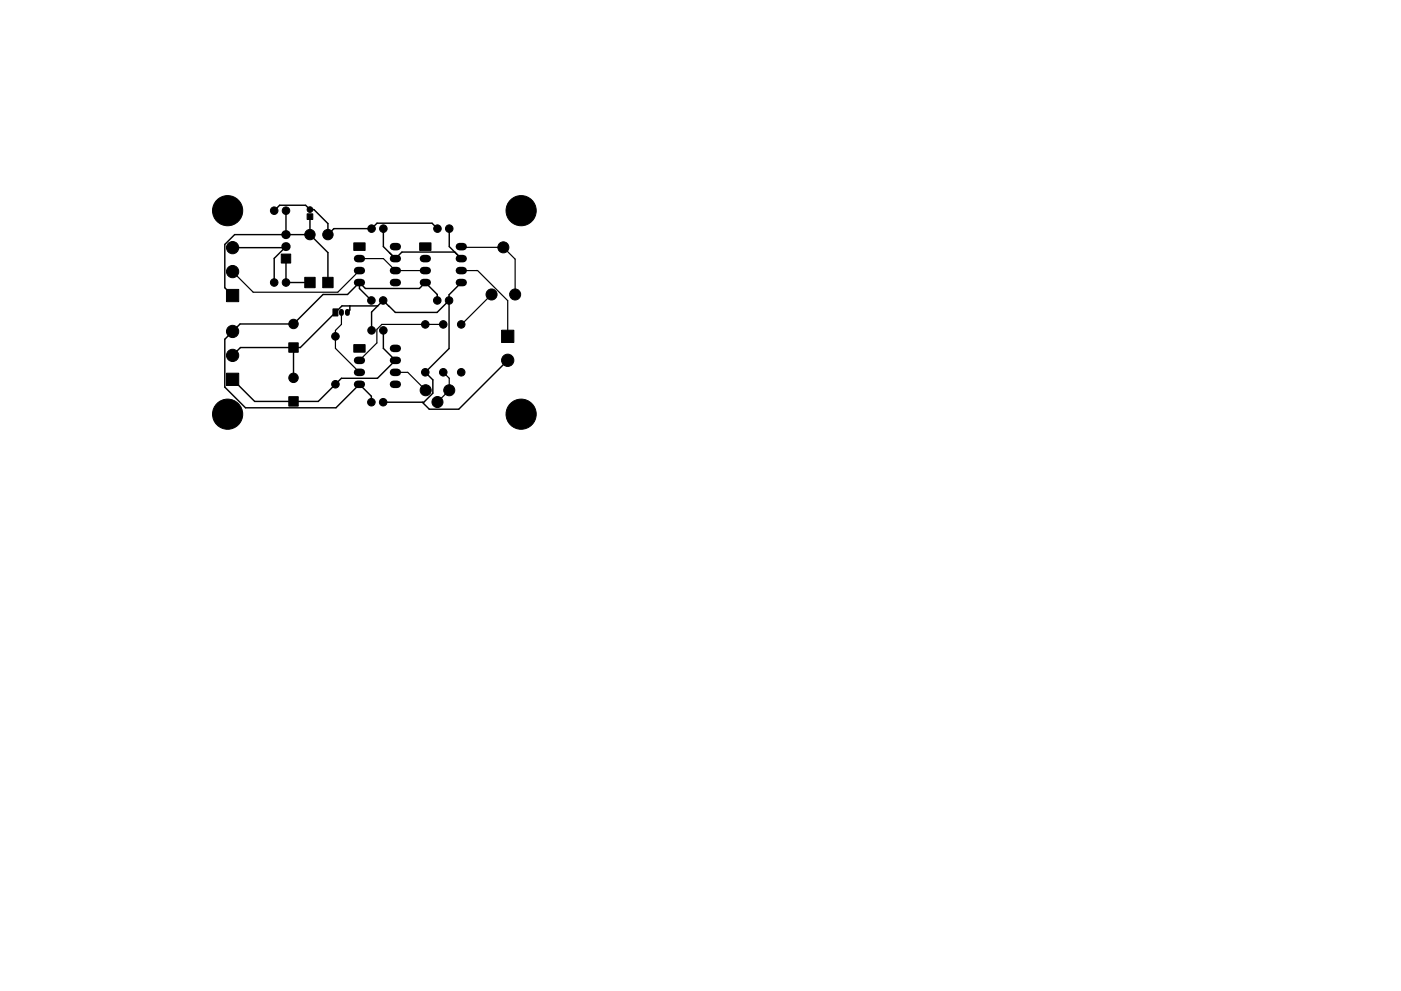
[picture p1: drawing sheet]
<svg xmlns="http://www.w3.org/2000/svg" width="297mm" height="210mm" viewBox="0 0 297 210" stroke-linecap="round" stroke-linejoin="round" font-family="sans-serif">
<g fill="#000" stroke="#000" stroke-width=".21">
<path d="M59.6 53.9h2v1.9h-2zM65.1 45.4h1.2v1.2h-1.2zM75 51.5h2.4v1.6h-2.4zM89 51.5h2.4v1.6h-2.4zM48 61.4h2.6v2.6h-2.6zM61.2 72.7h2v2h-2zM64.6 58.8h2.2v2.2h-2.2zM70.6 65.5h1v1.5h-1zM68.4 58.8h2.2v2.2h-2.2zM75 73.1h2.4v1.6h-2.4zM106.3 70.1h2.6v2.6h-2.6zM48 79.2h2.6v2.6h-2.6z"/>
<path d="M61.2 84.2h2v2h-2z"/>
<circle cx="48.3" cy="44.7" r="3.2"/>
<circle cx="49.3" cy="57.6" r="1.3"/>
<circle cx="49.3" cy="52.5" r="1.3"/>
<circle cx="58.1" cy="59.9" r=".8"/>
<circle cx="58.1" cy="44.7" r=".8"/>
<circle cx="60.6" cy="44.7" r=".8"/>
<circle cx="60.6" cy="59.9" r=".8"/>
<circle cx="65.7" cy="44.5" r=".6"/>
<circle cx="65.7" cy="49.8" r="1.1"/>
<circle cx="69.5" cy="49.8" r="1.1"/>
<circle cx="78.8" cy="48.5" r=".8"/>
<circle cx="81.3" cy="48.5" r=".8"/>
<circle cx="92.7" cy="48.5" r=".8"/>
<circle cx="95.2" cy="48.5" r=".8"/>
<circle cx="106.7" cy="52.5" r="1.17"/>
<circle cx="110.5" cy="44.7" r="3.2"/>
<circle cx="49.3" cy="75.4" r="1.3"/>
<circle cx="49.3" cy="70.3" r="1.3"/>
<circle cx="62.2" cy="68.7" r="1"/>
<circle cx="71.1" cy="71.4" r=".8"/>
<circle cx="78.7" cy="63.7" r=".8"/>
<circle cx="78.8" cy="70.1" r=".8"/>
<circle cx="81.2" cy="63.7" r=".8"/>
<circle cx="81.3" cy="70.1" r=".8"/>
<circle cx="90.2" cy="79" r=".8"/>
<circle cx="90.2" cy="68.8" r=".8"/>
<circle cx="92.7" cy="63.7" r=".8"/>
<circle cx="94" cy="68.8" r=".8"/>
<circle cx="94" cy="79" r=".8"/>
<circle cx="95.2" cy="63.7" r=".8"/>
<circle cx="97.8" cy="79" r=".8"/>
<circle cx="97.8" cy="68.8" r=".8"/>
<circle cx="104.2" cy="62.5" r="1.17"/>
<circle cx="107.6" cy="76.4" r="1.3"/>
<circle cx="109.2" cy="62.5" r="1.17"/>
<circle cx="48.3" cy="87.9" r="3.2"/>
<circle cx="62.2" cy="80.2" r="1"/>
<circle cx="71.1" cy="81.5" r=".8"/>
<circle cx="78.7" cy="85.3" r=".8"/>
<circle cx="81.2" cy="85.3" r=".8"/>
<circle cx="90.3" cy="82.8" r="1.17"/>
<circle cx="92.7" cy="85.3" r="1.17"/>
<circle cx="95.3" cy="82.8" r="1.17"/>
<circle cx="110.5" cy="87.9" r="3.2"/>
</g>
<g fill="none" stroke="#000" stroke-width="1.6">
<path d="M75.8 54.9h.8M75.8 57.4h.8M75.8 59.9h.8M83.4 54.9h.8M83.4 57.4h.8M83.4 59.9h.8M83.4 52.3h.8M89.8 54.9h.8M89.8 57.4h.8M89.8 59.9h.8M97.4 54.9h.8M97.4 57.4h.8"/>
<path d="M97.4 59.9h.8M97.4 52.3h.8M75.8 76.5h.8M75.8 79h.8M83.4 76.5h.8M83.4 79h.8M83.4 73.9h.8M75.8 81.5h.8M83.4 81.5h.8"/>
</g>
<path d="M60.6 52.3h.1M60.6 49.8h.1" fill="none" stroke="#000" stroke-width="1.9"/>
<path d="M72.4 66.1v.4M73.7 66.1v.4" fill="none" stroke="#000" stroke-width="1.1"/>
<g fill="none" stroke="#000" stroke-width=".3">
<path d="M49.3 52.5h11.1M58.1 44.7l1.2-1.2h5.5l.9 1h.9l2.9 2.9v2.4l1.3-1.3h8l1.1-1.1h11.7l1.1 1.1M60.6 44.7v5.1M60.6 54.9v5h5.1M60.6 52.3l-2.5 2.5v5.1M65.7 49.8l3.8 3.8v6.3M65.7 49.8h-16l-2 2.1v9.2l1.6 1.6M65.7 46v3.8M76.2 59.9l-2.5 2.6h-5.2l-6.3 6.2h-11.3l-3.2 3.3v10.1l4.3 4.4h19.2l5-5 2.5 2.6v1.2M76.2 59.9l1.3 1.3h11.4l1.3-1.3 2.5 2.6v1.2M76.2 59.9v1.3l2.5 2.5M81.3 48.5v3.8l2.5 2.6 1.4-1.4h11.2"/>
<path d="M95.2 48.5v3.8l2.6 2.6M97.8 59.9l-2.6 2.6v11.4l-5 5.1 1.6 1.6v2.8l-1.9 1.9h-8.7M62.2 73.7v6.5M74.2 64.9v.9l-.5 .5M80.1 64.9h-7.6l-8.8 8.8h-12.7l-1.7 1.7M81.3 70.1v3.8l2.5 2.6-3.8 3.8h-7.6l-4.9 4.9h-13.5l-4.7-4.7M82.5 65h.1M95.2 63.7l-2.5 2.6h-8.9l-2.6-2.6-2.4 2.5v3.9M107.6 76.4l-10.3 10.4h-6.3l-1.5-1.5"/>
</g>
<path d="M76.2 54.9h5.1l2.5 2.5h6.4M76.2 57.4l-4.6 4.6h-17.9l-4.4-4.4M97.8 57.4h3.5l6.3 6.4v7.6M97.8 52.3l.2 .2h8.7l2.5 2.5v7.5M101 57.4h.1M72.4 66.3v2.5l-1.3 1.3v3.8l5.1 5.1M83.8 79h2.6l3.9 3.8M94 68.8h-13l-1.1 1.1v2.9l-3.7 3.7M94 79l1.2 1.3v2.5l-2.5 2.5M104.2 62.5l-6.4 6.3" fill="none" stroke="#000" stroke-width=".25"/>
</svg>
